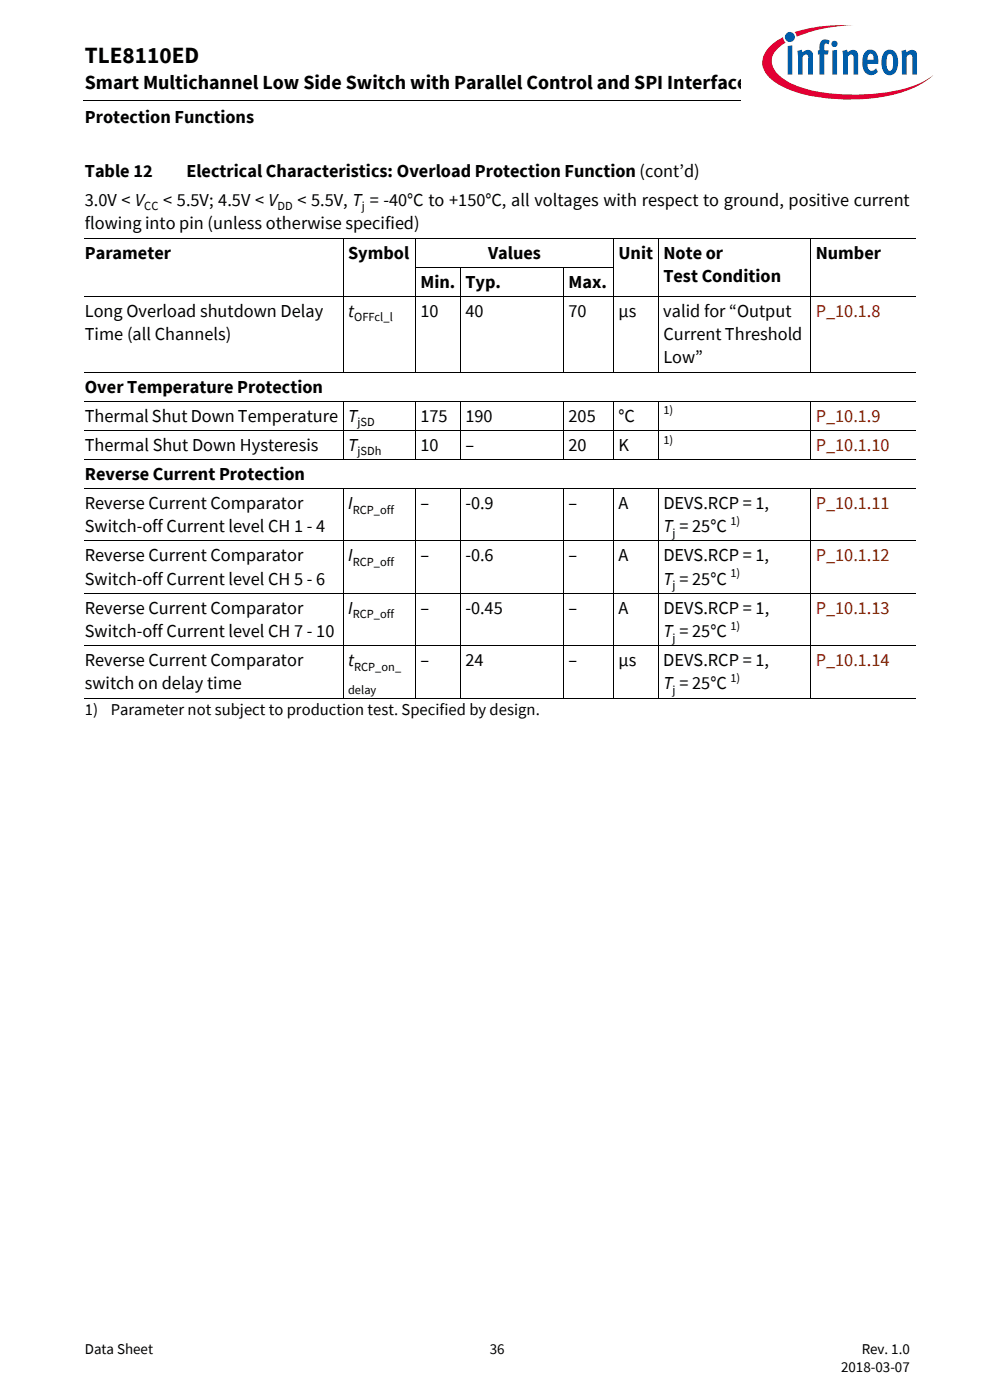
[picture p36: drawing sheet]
<svg xmlns="http://www.w3.org/2000/svg" width="210mm" height="297mm" viewBox="0 0 210 297" stroke-linecap="round" stroke-linejoin="round" font-family="sans-serif">
<defs><g id="words">
<text font-size="4.9" x="18" y="13.4">TLE8110ED</text>
<text font-size="4.2" x="18" y="19">Smart Multichannel Low Side Switch with Parallel Control and SPI Interface</text>
<g font-size="3.9">
<text x="18" y="26.2">Protection Functions</text>
<text x="18" y="37.6">Table 12</text>
<text x="39.5" y="37.6">Electrical Characteristics: Overload Protection Function (cont’d)</text>
<text x="18" y="43.6">3.0V &lt; V</text>
<text x="34.6" y="43.6">&lt; 5.5V; 4.5V &lt; V</text>
<text x="63.1" y="43.6">&lt; 5.5V, T = -40°C to +150°C, all voltages with respect to ground, positive current</text>
<text x="18" y="48.5">flowing into pin (unless otherwise specified)</text>
<text x="18" y="54.9">Parameter</text>
<text x="73.8" y="54.9">Symbol</text>
<text x="103.5" y="54.9">Values</text>
<text x="131.2" y="54.9">Unit Note or</text>
<text x="140.7" y="59.8">Test Condition</text>
<text x="173" y="54.9">Number</text>
<text x="89.2" y="61.1">Min. Typ.</text>
<text x="120.6" y="61.1">Max.</text>
<text x="18" y="67.2">Long Overload shutdown Delay</text>
<text x="73.8" y="67.2">t</text>
<text x="89.2" y="67.2">10</text>
<text x="98.7" y="67.2">40</text>
<text x="120.6" y="67.2">70</text>
<text x="131.2" y="67.2">µs</text>
<text x="140.7" y="67.2">valid for “Output</text>
<text x="18" y="72.2">Time (all Channels)</text>
<text x="140.7" y="72.2">Current Threshold</text>
<text x="140.7" y="77.1">Low”</text>
<text x="18" y="83.3">Over Temperature Protection</text>
<text x="18" y="89.5">Thermal Shut Down Temperature</text>
<text x="73.8" y="89.5">T</text>
<text x="89.2" y="89.5">175</text>
<text x="98.7" y="89.5">190</text>
<text x="120.6" y="89.5">205</text>
<text x="131.2" y="89.5">°C</text>
<text x="18" y="95.6">Thermal Shut Down Hysteresis</text>
<text x="73.8" y="95.6">T</text>
<text x="89.2" y="95.6">10</text>
<text x="98.7" y="95.6">–</text>
<text x="120.6" y="95.6">20</text>
<text x="131.2" y="95.6">K</text>
<text x="18" y="101.8">Reverse Current Protection</text>
<text x="18" y="108">Reverse Current Comparator</text>
<text x="73.8" y="108">I</text>
<text x="89.2" y="108">–</text>
<text x="98.7" y="108">-0.9</text>
<text x="120.6" y="108">–</text>
<text x="131.2" y="108">A</text>
<text x="140.7" y="108">DEVS.RCP = 1,</text>
<text x="18" y="112.9">Switch-off Current level CH 1 - 4</text>
<text x="140.7" y="112.9">T = 25°C</text>
<text x="18" y="119.1">Reverse Current Comparator</text>
<text x="73.8" y="119.1">I</text>
<text x="89.2" y="119.1">–</text>
<text x="98.7" y="119.1">-0.6</text>
<text x="120.6" y="119.1">–</text>
<text x="131.2" y="119.1">A</text>
<text x="140.7" y="119.1">DEVS.RCP = 1,</text>
<text x="18" y="124">Switch-off Current level CH 5 - 6</text>
<text x="140.7" y="124">T = 25°C</text>
<text x="18" y="130.2">Reverse Current Comparator</text>
<text x="73.8" y="130.2">I</text>
<text x="89.2" y="130.2">–</text>
<text x="98.7" y="130.2">-0.45</text>
<text x="120.6" y="130.2">–</text>
<text x="131.2" y="130.2">A</text>
<text x="140.7" y="130.2">DEVS.RCP = 1,</text>
<text x="18" y="135.2">Switch-off Current level CH 7 - 10</text>
<text x="140.7" y="135.2">T = 25°C</text>
<text x="18" y="141.3">Reverse Current Comparator</text>
<text x="73.8" y="141.3">t</text>
<text x="89.2" y="141.3">–</text>
<text x="98.7" y="141.3">24</text>
<text x="120.6" y="141.3">–</text>
<text x="131.2" y="141.3">µs</text>
<text x="140.7" y="141.3">DEVS.RCP = 1,</text>
<text x="18" y="146.3">switch on delay time</text>
<text x="140.7" y="146.3">T = 25°C</text>
</g>
<g font-size="3.9" fill="#802600">
<text x="173" y="67.2">P_10.1.8</text>
<text x="173" y="89.5">P_10.1.9</text>
<text x="173" y="95.6">P_10.1.10</text>
<text x="173" y="108">P_10.1.11</text>
<text x="173" y="119.1">P_10.1.12</text>
<text x="173" y="130.2">P_10.1.13</text>
<text x="173" y="141.3">P_10.1.14</text>
</g>
<g font-size="3.5">
<text x="18" y="151.6">1)</text>
<text x="23.5" y="151.6">Parameter not subject to production test. Specified by design.</text>
</g>
<g font-size="3.2">
<text x="18" y="287.3">Data Sheet</text>
<text x="103.9" y="287.3">36</text>
<text x="182.8" y="287.3">Rev. 1.0</text>
<text x="178.4" y="291.2">2018-03-07</text>
</g>
<g font-size="2.6">
<text x="30.6" y="44.6">CC</text>
<text x="58.9" y="44.6">DD</text>
<text x="76.8" y="44.6">j</text>
<text x="75.1" y="68.2">OFFcl_l</text>
<text x="140.7" y="87.9">1)</text>
<text x="75.8" y="90.4">jSD</text>
<text x="140.7" y="94.1">1)</text>
<text x="75.8" y="96.6">jSDh</text>
<text x="74.8" y="108.9">RCP_off</text>
<text x="142.7" y="113.9">j</text>
<text x="154.9" y="111.4">1)</text>
<text x="74.8" y="120.1">RCP_off</text>
<text x="142.7" y="125">j</text>
<text x="154.9" y="122.5">1)</text>
<text x="74.8" y="131.2">RCP_off</text>
<text x="142.7" y="136.1">j</text>
<text x="154.9" y="133.6">1)</text>
<text x="75.1" y="142.3">RCP_on_</text>
<text x="73.8" y="147.2">delay</text>
<text x="142.7" y="147.2">j</text>
<text x="154.9" y="144.7">1)</text>
</g>
</g></defs>
<path d="M17.7 21.3l.1 .1z" fill="#000"/>
<path d="M17.8 21.4h140.5" fill="none" stroke="#000" stroke-width=".21"/>
<path d="M157.3 5.1h42.7v21.5h-42.7z" fill="#fff"/>
<path d="M168.6 6.8l.4 1 1.4-.5a31.9 31.9 0 0 1 10.7-1.9 32.2 32.2 0 0 0-12.5 1.4zM163.4 9.8a4.3 4.3 0 0 0 0 6.9 21.8 21.8 0 0 0 11.7 4.1 38.5 38.5 0 0 0 18.7-2.1 14.3 14.3 0 0 0 4.2-2.8 18.4 18.4 0 0 1-8.8 3.5 40.4 40.4 0 0 1-20.2-1.2l-1.6-.7a6.4 6.4 0 0 1-3.7-4.4 5.1 5.1 0 0 1 2.9-4.1l-.3-.3-.2-.8-1 .5z" fill-rule="evenodd" fill="#e30034"/>
<path d="M166.5 7.8a1.06 1.06 0 0 0 2.1 0 1.06 1.06 0 0 0-2.1 0zM167.1 9.8v6h.9v-6.2zM169.1 10.8l.2 1.3v3.7h.9v-3.8l.7-.4h.3l.2 .3v3.9h1v-3.9a1.21 1.21 0 0 0-.8-1.3 1.21 1.21 0 0 0-1.4 .5l-.1-.6zM174.3 8.6a2.41 2.41 0 0 0-.5 2.1h-.3v.9h.3v4.2h1v-4.2h.8l.2-.9h-1v-.9a.49 .49 0 0 1 .3-.6 .49 .49 0 0 1 .6 .2l.3-.7a1.45 1.45 0 0 0-1.7-.1zM176.5 10.7v5.1h1v-5.2zM176.3 9.3a.7 .7 0 0 0 1.4 0 .7 .7 0 0 0-1.4 0zM178.7 10.8l.1 5h1v-3.8a.64 .64 0 0 1 .5-.5 .64 .64 0 0 1 .7 .4v3.9h1v-3.9a1.22 1.22 0 0 0-.8-1.3 1.22 1.22 0 0 0-1.4 .5l-.2-.6zM183.7 10.8a3.9 3.9 0 0 0-.1 4.7 1.76 1.76 0 0 0 2.6-.3l-.4-.7a.99 .99 0 0 1-1.6 .1l-.2-1.1h2.3v-.2a2.3 2.3 0 0 0-1.5-2.8h-.5zM184.2 11.7a.65 .65 0 0 1 .9-.2 .65 .65 0 0 1 .2 .9v.3h-1.3zM187.7 10.9a3.9 3.9 0 0 0 .1 4.8 1.68 1.68 0 0 0 2.6-1.5 3.8 3.8 0 0 0-.7-3.3 1.59 1.59 0 0 0-2 0zM188.4 11.6l.2-.1a.86 .86 0 0 1 .8 1.2v.7a1.26 1.26 0 0 1-.6 1.6 2.12 2.12 0 0 1-.7-2.3l.1-.9zM191.2 10.8l.1 5h1v-3.8l.7-.4h.3l.2 .3v3.9h1v-4.2a1.08 1.08 0 0 0-.6-1 1.08 1.08 0 0 0-1.3 .2l-.4 .3v-.6z" fill-rule="evenodd" fill="#005da9"/>
<g fill="none" stroke="#000" stroke-width=".21">
<path d="M18 50.6h176.3M72.8 50.5v28.5M88.1 56.7h42.1M88.1 50.5v28.5M97.7 56.7v22.3M119.5 56.7v22.3M130.1 50.5v28.5M139.6 50.5v28.5M172 50.5v28.5M18 62.9h176.3M18 78.9h176.3M18 85.1h176.3"/>
<path d="M18 91.3h176.3M18 97.5h176.3M72.8 85.1v12.4M88.1 85.1v12.4M97.7 85.1v12.4M119.5 85.1v12.4M130.1 85.1v12.4M139.6 85.1v12.4M172 85.1v12.4M18 103.6h176.3M18 114.8h176.3M72.8 103.6v44.5"/>
<path d="M88.1 103.6v44.5M97.7 103.6v44.5M119.5 103.6v44.5M130.1 103.6v44.5M139.6 103.6v44.5M172 103.6v44.5M18 125.9h176.3M18 137h176.3M18 148.1h176.3"/>
</g>
<use href="#words"/>
</svg>
